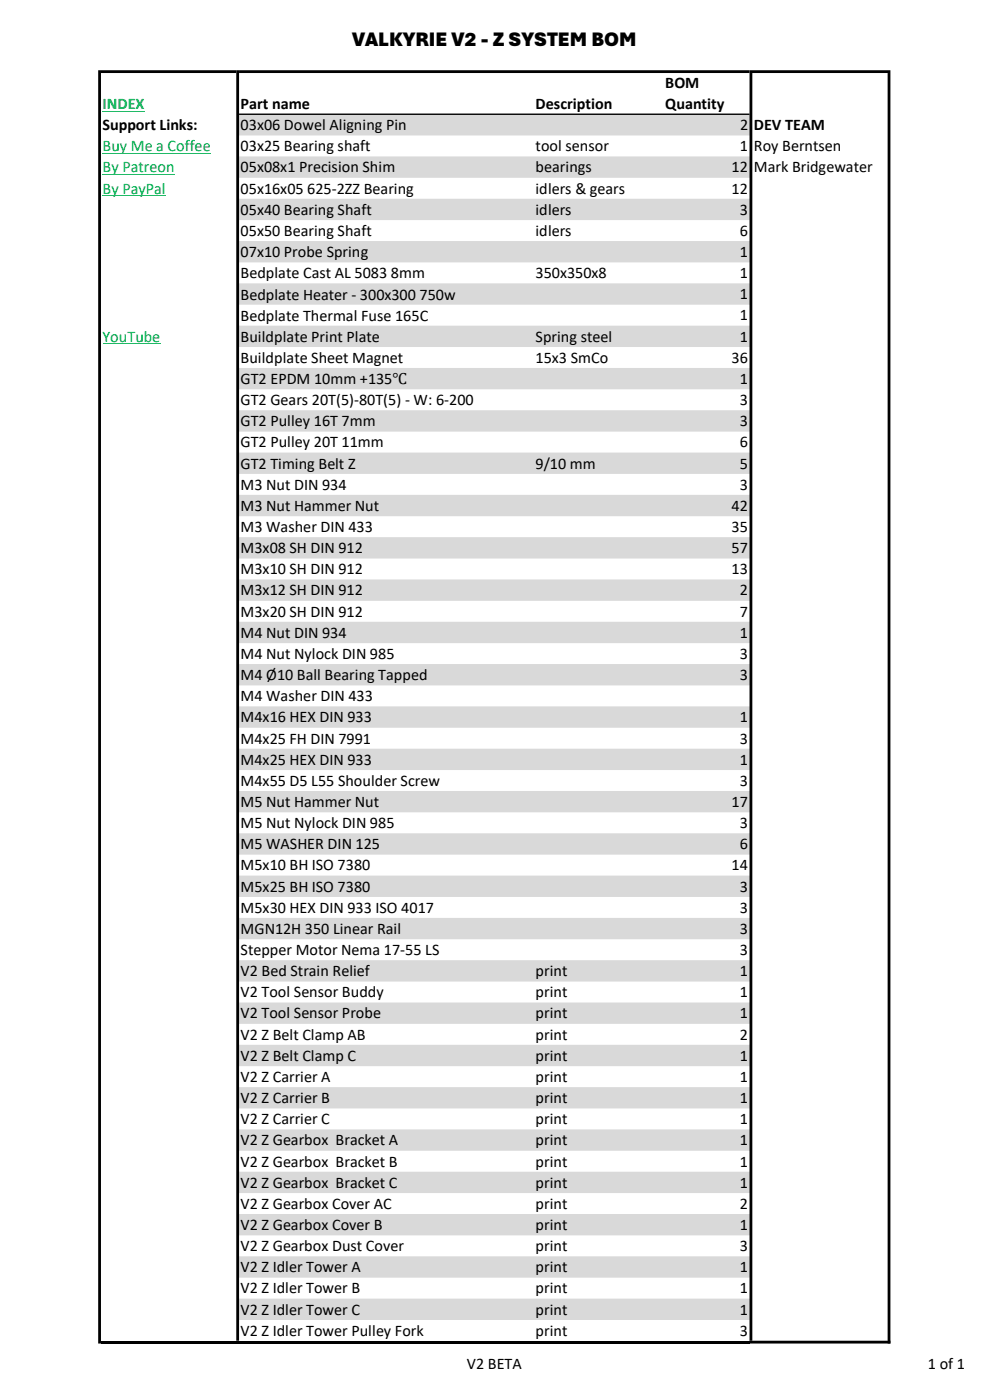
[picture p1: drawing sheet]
<svg xmlns="http://www.w3.org/2000/svg" width="210mm" height="297mm" viewBox="0 0 210 297" stroke-linecap="round" stroke-linejoin="round" font-family="sans-serif">
<defs><g id="words">
<text font-size="4.4" x="74.7" y="9.8">VALKYRIE V2 - Z SYSTEM BOM</text>
<g font-size="3.4" fill="#00b050">
<text x="21.8" y="23.1">INDEX</text>
<text x="21.8" y="32.1">Buy Me a Coffee</text>
<text x="21.8" y="36.6">By Patreon</text>
<text x="21.8" y="41.1">By PayPal</text>
<text x="21.8" y="72.5">YouTube</text>
</g>
<g font-size="3.4">
<text x="51.1" y="23.1">Part name</text>
<text x="113.6" y="23.1">Description</text>
<text x="141.1" y="18.6">BOM</text>
<text x="141.1" y="23.1">Quantity</text>
<text x="21.8" y="27.6">Support Links:</text>
<text x="51.1" y="27.6">03x06 Dowel Aligning Pin</text>
<text x="157" y="27.6">2</text>
<text x="159.9" y="27.6">DEV TEAM</text>
<text x="51.1" y="32.1">03x25 Bearing shaft</text>
<text x="113.6" y="32.1">tool sensor</text>
<text x="156.9" y="32.1">1</text>
<text x="159.9" y="32.1">Roy Berntsen</text>
<text x="51.1" y="36.6">05x08x1 Precision Shim</text>
<text x="51.1" y="41.1">05x16x05 625-2ZZ Bearing</text>
<text x="113.6" y="36.6">bearings</text>
<text x="113.6" y="41.1">idlers &amp; gears</text>
<text x="155.2" y="36.6">12</text>
<text x="155.2" y="41.1">12</text>
<text x="159.9" y="36.6">Mark Bridgewater</text>
<text x="51.1" y="45.6">05x40 Bearing Shaft</text>
<text x="113.6" y="45.6">idlers</text>
<text x="156.9" y="45.6">3</text>
<text x="51.1" y="50">05x50 Bearing Shaft</text>
<text x="113.6" y="50">idlers</text>
<text x="156.9" y="50">6</text>
<text x="51.1" y="54.5">07x10 Probe Spring</text>
<text x="51.1" y="59.1">Bedplate Cast AL 5083 8mm</text>
<text x="113.6" y="59">350x350x8</text>
<text x="156.9" y="54.5">1</text>
<text x="156.9" y="59">1</text>
<text x="51.1" y="63.5">Bedplate Heater - 300x300 750w</text>
<text x="156.9" y="63.5">1</text>
<text x="51.1" y="68">Bedplate Thermal Fuse 165C</text>
<text x="156.9" y="68">1</text>
<text x="51.1" y="72.5">Buildplate Print Plate</text>
<text x="51.1" y="77">Buildplate Sheet Magnet</text>
<text x="113.6" y="72.5">Spring steel</text>
<text x="113.6" y="77">15x3 SmCo</text>
<text x="155.2" y="77">36</text>
<text x="156.9" y="72.5">1</text>
<text x="51.1" y="81.4">GT2 EPDM 10mm +135℃</text>
<text x="156.9" y="81.4">1</text>
<text x="51.1" y="85.9">GT2 Gears 20T(5)-80T(5) - W: 6-200</text>
<text x="156.9" y="85.9">3</text>
<text x="51.1" y="90.4">GT2 Pulley 16T 7mm</text>
<text x="51.1" y="94.9">GT2 Pulley 20T 11mm</text>
<text x="156.9" y="90.4">3</text>
<text x="156.9" y="94.9">6</text>
<text x="51.1" y="99.4">GT2 Timing Belt Z</text>
<text x="113.6" y="99.4">9/10 mm</text>
<text x="156.9" y="99.4">5</text>
<text x="51.1" y="103.9">M3 Nut DIN 934</text>
<text x="156.9" y="103.9">3</text>
<text x="51.1" y="108.4">M3 Nut Hammer Nut</text>
<text x="51.1" y="112.9">M3 Washer DIN 433</text>
<text x="155.2" y="108.4">42</text>
<text x="155.2" y="112.9">35</text>
<text x="51.1" y="117.3">M3x08 SH DIN 912</text>
<text x="155.2" y="117.3">57</text>
<text x="51.1" y="121.8">M3x10 SH DIN 912</text>
<text x="155.2" y="121.8">13</text>
<text x="51.1" y="126.3">M3x12 SH DIN 912</text>
<text x="51.1" y="130.8">M3x20 SH DIN 912</text>
<text x="156.9" y="126.3">2</text>
<text x="156.9" y="130.8">7</text>
<text x="51.1" y="135.3">M4 Nut DIN 934</text>
<text x="156.9" y="135.3">1</text>
<text x="51.1" y="139.8">M4 Nut Nylock DIN 985</text>
<text x="156.9" y="139.8">3</text>
<text x="51.1" y="144.3">M4 Ø10 Ball Bearing Tapped</text>
<text x="51.1" y="148.8">M4 Washer DIN 433</text>
<text x="156.9" y="144.3">3</text>
<text x="51.1" y="153.2">M4x16 HEX DIN 933</text>
<text x="156.9" y="153.2">1</text>
<text x="51.1" y="157.7">M4x25 FH DIN 7991</text>
<text x="156.9" y="157.7">3</text>
<text x="51.1" y="162.2">M4x25 HEX DIN 933</text>
<text x="51.1" y="166.7">M4x55 D5 L55 Shoulder Screw</text>
<text x="156.9" y="162.2">1</text>
<text x="156.9" y="166.7">3</text>
<text x="51.1" y="171.2">M5 Nut Hammer Nut</text>
<text x="155.2" y="171.2">17</text>
<text x="51.1" y="175.7">M5 Nut Nylock DIN 985</text>
<text x="156.9" y="175.7">3</text>
<text x="51.1" y="180.2">M5 WASHER DIN 125</text>
<text x="51.1" y="184.7">M5x10 BH ISO 7380</text>
<text x="155.2" y="184.7">14</text>
<text x="156.9" y="180.2">6</text>
<text x="51.1" y="189.1">M5x25 BH ISO 7380</text>
<text x="156.9" y="189.1">3</text>
<text x="51.1" y="193.6">M5x30 HEX DIN 933 ISO 4017</text>
<text x="156.9" y="193.6">3</text>
<text x="51.1" y="198.1">MGN12H 350 Linear Rail</text>
<text x="51.1" y="202.6">Stepper Motor Nema 17-55 LS</text>
<text x="156.9" y="198.1">3</text>
<text x="156.9" y="202.6">3</text>
<text x="51.1" y="207.1">V2 Bed Strain Relief</text>
<text x="113.6" y="207.1">print</text>
<text x="156.9" y="207.1">1</text>
<text x="51.1" y="211.6">V2 Tool Sensor Buddy</text>
<text x="113.6" y="211.6">print</text>
<text x="156.9" y="211.6">1</text>
<text x="51.1" y="216.1">V2 Tool Sensor Probe</text>
<text x="51.1" y="220.6">V2 Z Belt Clamp AB</text>
<text x="113.6" y="216.1">print</text>
<text x="113.6" y="220.6">print</text>
<text x="156.9" y="216.1">1</text>
<text x="156.9" y="220.6">2</text>
<text x="51.1" y="225">V2 Z Belt Clamp C</text>
<text x="113.6" y="225">print</text>
<text x="156.9" y="225">1</text>
<text x="51.1" y="229.5">V2 Z Carrier A</text>
<text x="113.6" y="229.5">print</text>
<text x="156.9" y="229.5">1</text>
<text x="51.1" y="234">V2 Z Carrier B</text>
<text x="51.1" y="238.5">V2 Z Carrier C</text>
<text x="113.6" y="234">print</text>
<text x="113.6" y="238.5">print</text>
<text x="156.9" y="234">1</text>
<text x="156.9" y="238.5">1</text>
<text x="51.1" y="243">V2 Z Gearbox Bracket A</text>
<text x="113.6" y="243">print</text>
<text x="156.9" y="243">1</text>
<text x="51.1" y="247.5">V2 Z Gearbox Bracket B</text>
<text x="51.1" y="252">V2 Z Gearbox Bracket C</text>
<text x="113.6" y="247.5">print</text>
<text x="113.6" y="252">print</text>
<text x="156.9" y="247.5">1</text>
<text x="156.9" y="252">1</text>
<text x="51.1" y="256.5">V2 Z Gearbox Cover AC</text>
<text x="113.6" y="256.5">print</text>
<text x="156.9" y="256.5">2</text>
<text x="51.1" y="260.9">V2 Z Gearbox Cover B</text>
<text x="113.6" y="260.9">print</text>
<text x="156.9" y="260.9">1</text>
<text x="51.1" y="265.4">V2 Z Gearbox Dust Cover</text>
<text x="51.1" y="269.9">V2 Z Idler Tower A</text>
<text x="113.6" y="265.4">print</text>
<text x="113.6" y="269.9">print</text>
<text x="156.9" y="265.4">3</text>
<text x="156.9" y="269.9">1</text>
<text x="51.1" y="274.4">V2 Z Idler Tower B</text>
<text x="113.6" y="274.4">print</text>
<text x="156.9" y="274.4">1</text>
<text x="51.1" y="278.9">V2 Z Idler Tower C</text>
<text x="113.6" y="278.9">print</text>
<text x="156.9" y="278.9">1</text>
<text x="51.1" y="283.3">V2 Z Idler Tower Pulley Fork</text>
<text x="113.6" y="283.3">print</text>
<text x="156.9" y="283.3">3</text>
<text x="99.1" y="290.4">V2 BETA</text>
<text x="196.8" y="290.4">1 of 1</text>
</g>
</g></defs>
<path d="M50.4 24.2h108.9v4.5h-108.9zM50.4 33.2h108.9v4.5h-108.9zM50.4 42.2h108.9v4.5h-108.9zM50.4 51.1h108.9v4.6h-108.9zM50.4 60.1h108.9v4.5h-108.9zM50.4 69.1h108.9v4.5h-108.9zM50.4 78.1h108.9v4.5h-108.9zM50.4 87h108.9v4.6h-108.9zM50.4 96h108.9v4.5h-108.9zM50.4 105h108.9v4.5h-108.9zM50.4 114h108.9v4.5h-108.9zM50.4 122.9h108.9v4.6h-108.9zM50.4 131.9h108.9v4.5h-108.9zM50.4 140.9h108.9v4.5h-108.9zM50.4 149.9h108.9v4.5h-108.9zM50.4 158.8h108.9v4.6h-108.9zM50.4 167.8h108.9v4.5h-108.9zM50.4 176.8h108.9v4.5h-108.9zM50.4 185.8h108.9v4.5h-108.9zM50.4 194.7h108.9v4.6h-108.9zM50.4 203.7h108.9v4.5h-108.9zM50.4 212.7h108.9v4.5h-108.9zM50.4 221.7h108.9v4.5h-108.9zM50.4 230.6h108.9v4.6h-108.9zM50.4 239.6h108.9v4.5h-108.9zM50.4 248.6h108.9v4.5h-108.9zM50.4 257.6h108.9v4.5h-108.9zM50.4 266.5h108.9v4.6h-108.9zM50.4 275.5h108.9v4.5h-108.9z" fill-rule="evenodd" fill="#d9d9d9"/>
<path d="M21.8 23.6h8.9M21.8 32.6h22.9M21.8 37.1h15.2M21.8 41.6h13.4M21.8 73h12.2" fill="none" stroke="#00b050" stroke-width=".21"/>
<g fill="#000">
<path d="M20.8 14.9h.6v270.1h-.6zM50.1 14.9h.6v269.5h-.6zM159 15.5h.6v268.9h-.6zM188.3 15.5h.6v269.5h-.6z" fill-rule="evenodd"/>
<path d="M21.4 14.9h28.7v.6h-28.7zM50.7 14.9h108.3v.6h-108.3z" fill-rule="evenodd"/>
<path d="M159 14.9h29.9v.6h-29.9zM50.7 24.1h108.3v.3h-108.3zM159 284.4h29.9v.6h-29.9z" fill-rule="evenodd"/>
<path d="M21.4 284.4h137.6v.6h-137.6z" fill-rule="evenodd"/>
</g>
<use href="#words"/>
</svg>
